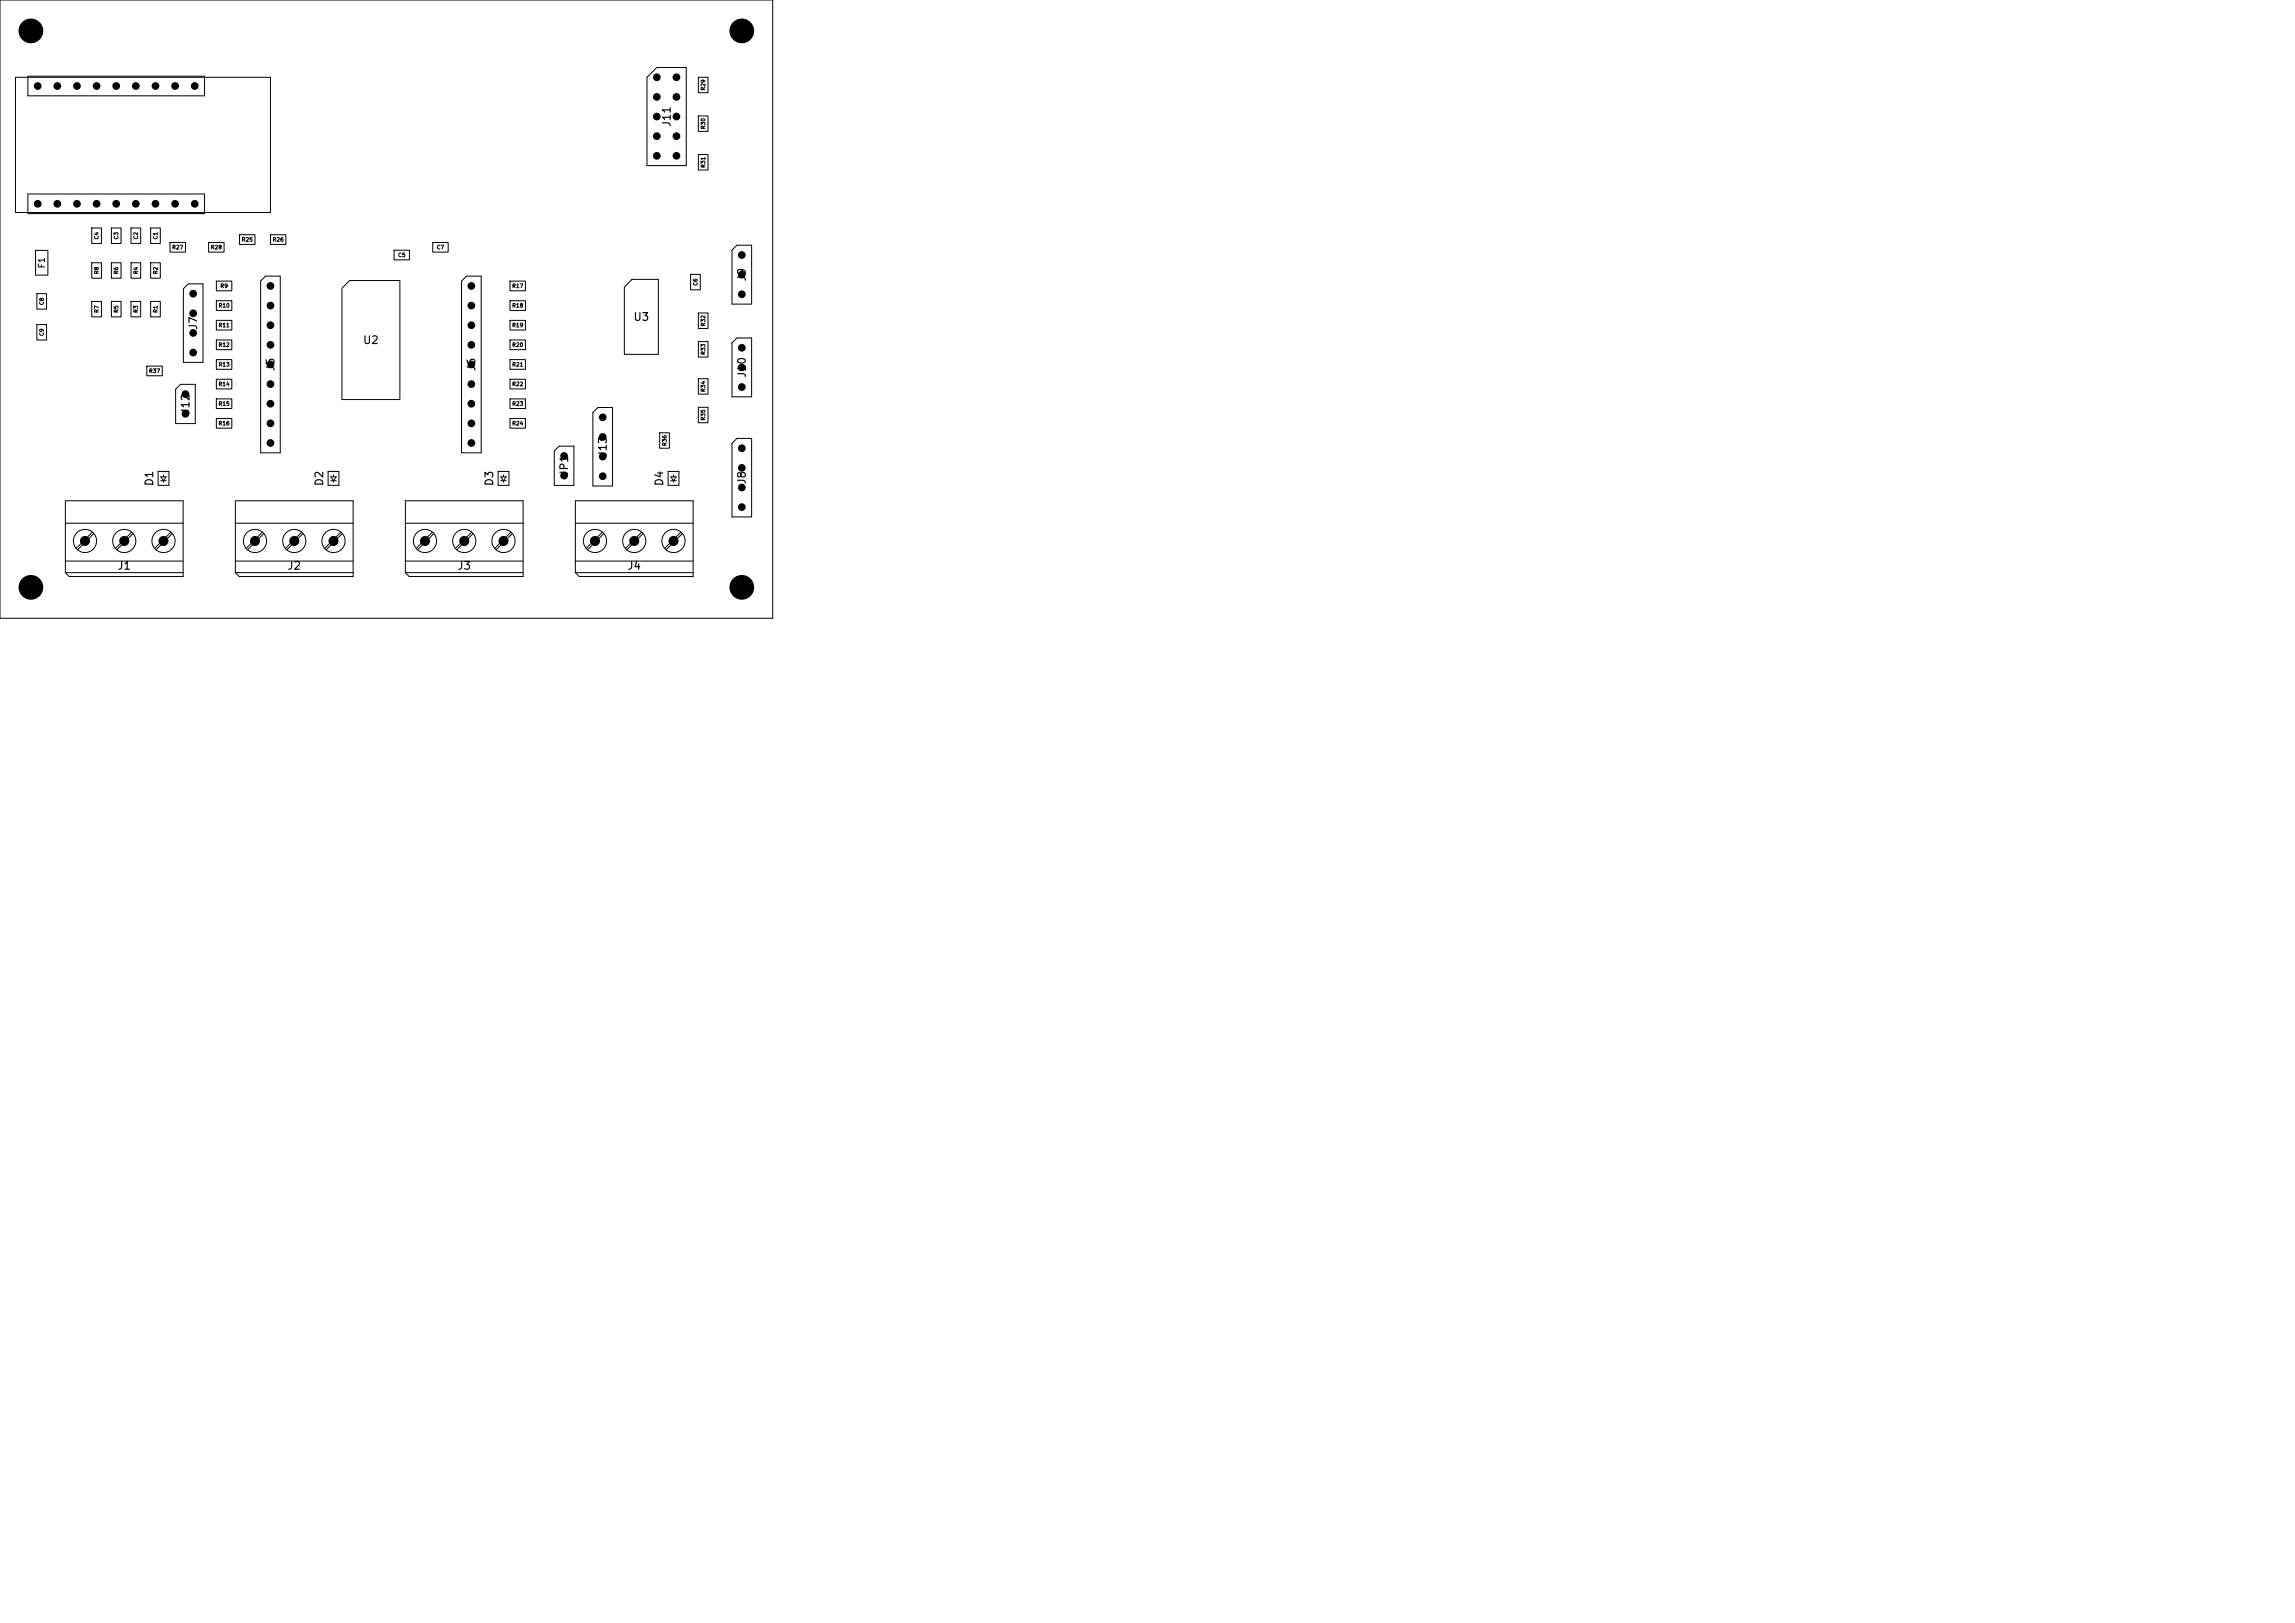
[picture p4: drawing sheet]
<svg xmlns="http://www.w3.org/2000/svg" width="297mm" height="210mm" viewBox="0 0 297 210" stroke-linecap="round" stroke-linejoin="round" font-family="sans-serif">
<defs><g id="words">
<g font-size="1">
<text x="87" y="16.5" transform="rotate(-90 87 16.5)">J11</text>
<text x="81.9" y="41.8">U3</text>
<text x="96.8" y="36.5" transform="rotate(-90 96.8 36.5)">J9</text>
<text x="25.8" y="42.8" transform="rotate(-90 25.8 42.8)">J7</text>
<text x="46.9" y="44.8">U2</text>
<text x="24.8" y="53.7" transform="rotate(-90 24.8 53.7)">J12</text>
<text x="35.8" y="48.1" transform="rotate(-90 35.8 48.1)">J5</text>
<text x="61.8" y="48.1" transform="rotate(-90 61.8 48.1)">J6</text>
<text x="96.8" y="49" transform="rotate(-90 96.8 49)">J10</text>
<text x="78.8" y="59.2" transform="rotate(-90 78.8 59.2)">J13</text>
<text x="20.1" y="63" transform="rotate(-90 20.1 63)">D1</text>
<text x="42.1" y="63" transform="rotate(-90 42.1 63)">D2</text>
<text x="64.1" y="63" transform="rotate(-90 64.1 63)">D3</text>
<text x="73.8" y="61.7" transform="rotate(-90 73.8 61.7)">JP1</text>
<text x="86.1" y="63" transform="rotate(-90 86.1 63)">D4</text>
<text x="96.8" y="62.8" transform="rotate(-90 96.8 62.8)">J8</text>
<text x="15.1" y="74">J1</text>
<text x="37.1" y="74">J2</text>
<text x="59.1" y="74">J3</text>
<text x="81.1" y="74">J4</text>
</g>
<text font-size=".8" x="6" y="34.8" transform="rotate(-90 6 34.8)">F1</text>
<g font-size=".5">
<text x="91.4" y="11.8" transform="rotate(-90 91.4 11.8)">R29</text>
<text x="91.4" y="16.8" transform="rotate(-90 91.4 16.8)">R30</text>
<text x="91.4" y="21.8" transform="rotate(-90 91.4 21.8)">R31</text>
<text x="12.9" y="35.5" transform="rotate(-90 12.9 35.5)">R8</text>
<text x="12.9" y="31" transform="rotate(-90 12.9 31)">C4</text>
<text x="15.4" y="35.5" transform="rotate(-90 15.4 35.5)">R6</text>
<text x="15.4" y="31" transform="rotate(-90 15.4 31)">C3</text>
<text x="18" y="35.5" transform="rotate(-90 18 35.5)">R4</text>
<text x="18" y="31" transform="rotate(-90 18 31)">C2</text>
<text x="20.5" y="35.5" transform="rotate(-90 20.5 35.5)">R2</text>
<text x="20.5" y="31" transform="rotate(-90 20.5 31)">C1</text>
<text x="22.2" y="32.4">R27</text>
<text x="27.2" y="32.4">R28</text>
<text x="31.2" y="31.4">R25</text>
<text x="35.2" y="31.4">R26</text>
<text x="51.5" y="33.4">C5</text>
<text x="56.5" y="32.4">C7</text>
<text x="5.8" y="39.5" transform="rotate(-90 5.8 39.5)">C8</text>
<text x="12.9" y="40.5" transform="rotate(-90 12.9 40.5)">R7</text>
<text x="15.4" y="40.5" transform="rotate(-90 15.4 40.5)">R5</text>
<text x="18" y="40.5" transform="rotate(-90 18 40.5)">R3</text>
<text x="20.5" y="40.5" transform="rotate(-90 20.5 40.5)">R1</text>
<text x="28.2" y="39.9">R10</text>
<text x="28.5" y="37.4">R9</text>
<text x="66.2" y="39.9">R18</text>
<text x="66.2" y="37.4">R17</text>
<text x="90.4" y="37" transform="rotate(-90 90.4 37)">C6</text>
<text x="5.8" y="43.5" transform="rotate(-90 5.8 43.5)">C9</text>
<text x="28.2" y="42.5">R11</text>
<text x="28.2" y="45">R12</text>
<text x="28.2" y="47.5">R13</text>
<text x="66.2" y="45">R20</text>
<text x="66.2" y="42.5">R19</text>
<text x="66.2" y="47.5">R21</text>
<text x="91.4" y="46" transform="rotate(-90 91.4 46)">R33</text>
<text x="91.4" y="42.3" transform="rotate(-90 91.4 42.3)">R32</text>
<text x="19.2" y="48.4">R37</text>
<text x="28.2" y="52.6">R15</text>
<text x="28.2" y="50.1">R14</text>
<text x="66.2" y="52.6">R23</text>
<text x="66.2" y="50.1">R22</text>
<text x="91.4" y="50.8" transform="rotate(-90 91.4 50.8)">R34</text>
<text x="28.2" y="55.2">R16</text>
<text x="66.2" y="55.2">R24</text>
<text x="86.4" y="57.8" transform="rotate(-90 86.4 57.8)">R36</text>
<text x="91.4" y="54.5" transform="rotate(-90 91.4 54.5)">R35</text>
</g>
</g></defs>
<g fill="none" stroke="#000" stroke-width=".13">
<path d="M0 0h100v80h-100zM2 10h33v17.5h-33zM3.6 9.9h22.9v2.5h-22.9zM83.7 10l1.3-1.3h3.8v12.7h-5.1zM90.4 15h1.2v2h-1.2zM90.4 10h1.2v2h-1.2zM90.4 20h1.2v2h-1.2zM3.6 25.1h22.9v2.5h-22.9zM4.6 32.4h1.6v3.2h-1.6zM4.8 38h1.2v2h-1.2zM11.9 39h1.2v2h-1.2zM11.9 29.5h1.2v2h-1.2z"/>
<path d="M11.9 34h1.2v2h-1.2zM14.4 34h1.3v2h-1.3zM14.4 39h1.3v2h-1.3zM14.4 29.5h1.3v2h-1.3zM17 39h1.2v2h-1.2zM17 29.5h1.2v2h-1.2zM17 34h1.2v2h-1.2zM19.5 34h1.2v2h-1.2zM19.5 29.5h1.2v2h-1.2zM19.5 39h1.2v2h-1.2zM22 31.4h2v1.2h-2zM24.4 36.7h1.9v10.2h-2.6v-9.5z"/>
<path d="M27 31.4h2v1.2h-2zM28 36.4h2v1.2h-2zM28 38.9h2v1.3h-2zM31 30.4h2v1.2h-2zM34.4 35.7h1.9v22.9h-2.6v-22.2zM35 30.4h2v1.2h-2zM45.3 36.3h6.4v15.4h-7.4v-14.4zM51 32.4h2v1.2h-2zM56 31.4h2v1.2h-2zM59.7 36.4l.7-.7h1.9v22.9h-2.6zM66 38.9h2v1.3h-2zM66 36.4h2v1.2h-2z"/>
<path d="M81.8 36.2h3.4v9.7h-4.4v-8.7zM89.4 35.5h1.2v2h-1.2zM95.4 31.7h1.9v7.7h-2.6v-7zM4.8 42h1.2v2h-1.2zM19 47.4h2v1.2h-2zM23.4 49.7h1.9v5.1h-2.6v-4.4zM28 41.5h2v1.2h-2zM28 54.2h2v1.2h-2zM28 51.6h2v1.3h-2zM28 44h2v1.2h-2zM28 46.5h2v1.3h-2zM28 49.1h2v1.2h-2z"/>
<path d="M66 51.6h2v1.3h-2zM66 54.2h2v1.2h-2zM66 49.1h2v1.2h-2zM66 44h2v1.2h-2zM66 41.5h2v1.2h-2zM66 46.5h2v1.3h-2zM71.7 58.4l.7-.7h1.9v5.1h-2.6zM76.7 53.4l.7-.7h1.9v10.2h-2.6zM85.4 56h1.2v2h-1.2zM90.4 49h1.2v2h-1.2zM90.4 40.5h1.2v2h-1.2zM90.4 52.7h1.2v2h-1.2z"/>
<path d="M90.4 44.2h1.2v2h-1.2zM94.7 57.4l.7-.7h1.9v10.2h-2.6zM95.4 43.7h1.9v7.7h-2.6v-7zM8.5 64.8h15.2v9.8h-14.7l-.5-.5zM8.5 67.7h15.2M8.5 72.6h15.2M8.5 74.1h15.2M12 68.9l-2.1 2.1M12.1 69l-2.1 2.1M17 68.9l-2.1 2.1M17.2 69l-2.1 2.1M20.5 61h1.4v1.8h-1.4z"/>
<path d="M20.8 61.7h.7l-.3 .5zM20.8 62.2h.7M21.2 61.5v.2M21.2 62.2v.2M22.1 68.9l-2.1 2.1M22.3 69l-2.1 2.1M30.5 64.8h15.2v9.8h-14.7l-.5-.5zM30.5 67.7h15.2M30.5 72.6h15.2M30.5 74.1h15.2M34 68.9l-2.1 2.1M34.1 69l-2.1 2.1"/>
<path d="M39 68.9l-2.1 2.1M39.2 69l-2.1 2.1M42.5 61h1.4v1.8h-1.4zM42.8 61.7h.7l-.3 .5zM42.8 62.2h.7M43.2 61.5v.2M43.2 62.2v.2M44.1 68.9l-2.1 2.1M44.3 69l-2.1 2.1M52.5 64.8h15.2v9.8h-14.7l-.5-.5zM52.5 67.7h15.2M52.5 72.6h15.2"/>
<path d="M52.5 74.1h15.2M56 68.9l-2.1 2.1M56.1 69l-2.1 2.1M61 68.9l-2.1 2.1M61.2 69l-2.1 2.1M64.5 61h1.4v1.8h-1.4zM64.8 61.7h.7l-.3 .5zM64.8 62.2h.7M65.2 61.5v.2M65.2 62.2v.2M66.1 68.9l-2.1 2.1M66.3 69l-2.1 2.1"/>
<path d="M74.5 64.8h15.2v9.8h-14.7l-.5-.5zM74.5 67.7h15.2M74.5 72.6h15.2M74.5 74.1h15.2M78 68.9l-2.1 2.1M78.1 69l-2.1 2.1M83 68.9l-2.1 2.1M83.2 69l-2.1 2.1M86.5 61h1.4v1.8h-1.4zM86.8 61.7h.7l-.3 .5zM86.8 62.2h.7M87.2 61.5v.2"/>
<path d="M87.2 62.2v.2M88.1 68.9l-2.1 2.1M88.3 69l-2.1 2.1"/>
<circle cx="11" cy="70" r="1.5"/>
<circle cx="16.1" cy="70" r="1.5"/>
<circle cx="21.2" cy="70" r="1.5"/>
<circle cx="33" cy="70" r="1.5"/>
<circle cx="38.1" cy="70" r="1.5"/>
<circle cx="43.2" cy="70" r="1.5"/>
<circle cx="55" cy="70" r="1.5"/>
<circle cx="60.1" cy="70" r="1.5"/>
<circle cx="65.2" cy="70" r="1.5"/>
<circle cx="77" cy="70" r="1.5"/>
<circle cx="82.1" cy="70" r="1.5"/>
<circle cx="87.2" cy="70" r="1.5"/>
</g>
<g fill="#000">
<circle cx="4" cy="4" r="1.6"/>
<circle cx="4.9" cy="11.1" r=".5"/>
<circle cx="7.4" cy="11.1" r=".5"/>
<circle cx="10" cy="11.1" r=".5"/>
<circle cx="12.5" cy="11.1" r=".5"/>
<circle cx="15" cy="11.1" r=".5"/>
<circle cx="17.6" cy="11.1" r=".5"/>
<circle cx="20.1" cy="11.1" r=".5"/>
<circle cx="22.7" cy="11.1" r=".5"/>
<circle cx="25.2" cy="11.1" r=".5"/>
<circle cx="85" cy="15.1" r=".5"/>
<circle cx="85" cy="12.5" r=".5"/>
<circle cx="85" cy="17.6" r=".5"/>
<circle cx="85" cy="10" r=".5"/>
<circle cx="87.5" cy="10" r=".5"/>
<circle cx="87.5" cy="17.6" r=".5"/>
<circle cx="87.5" cy="12.5" r=".5"/>
<circle cx="87.5" cy="15.1" r=".5"/>
<circle cx="96" cy="4" r="1.6"/>
<circle cx="4.9" cy="26.4" r=".5"/>
<circle cx="7.4" cy="26.4" r=".5"/>
<circle cx="10" cy="26.4" r=".5"/>
<circle cx="12.5" cy="26.4" r=".5"/>
<circle cx="15" cy="26.4" r=".5"/>
<circle cx="17.6" cy="26.4" r=".5"/>
<circle cx="20.1" cy="26.4" r=".5"/>
<circle cx="22.7" cy="26.4" r=".5"/>
<circle cx="25" cy="38" r=".5"/>
<circle cx="25.2" cy="26.4" r=".5"/>
<circle cx="35" cy="39.5" r=".5"/>
<circle cx="35" cy="37" r=".5"/>
<circle cx="61" cy="39.5" r=".5"/>
<circle cx="61" cy="37" r=".5"/>
<circle cx="85" cy="20.2" r=".5"/>
<circle cx="87.5" cy="20.2" r=".5"/>
<circle cx="96" cy="35.5" r=".5"/>
<circle cx="96" cy="33" r=".5"/>
<circle cx="96" cy="38.1" r=".5"/>
<circle cx="24" cy="53.5" r=".5"/>
<circle cx="24" cy="51" r=".5"/>
<circle cx="25" cy="45.6" r=".5"/>
<circle cx="25" cy="40.5" r=".5"/>
<circle cx="25" cy="43.1" r=".5"/>
<circle cx="35" cy="42.1" r=".5"/>
<circle cx="35" cy="49.7" r=".5"/>
<circle cx="35" cy="44.6" r=".5"/>
<circle cx="35" cy="52.2" r=".5"/>
<circle cx="35" cy="47.2" r=".5"/>
<circle cx="35" cy="54.8" r=".5"/>
<circle cx="35" cy="57.3" r=".5"/>
<circle cx="61" cy="42.1" r=".5"/>
<circle cx="61" cy="54.8" r=".5"/>
<circle cx="61" cy="49.7" r=".5"/>
<circle cx="61" cy="47.2" r=".5"/>
<circle cx="61" cy="52.2" r=".5"/>
<circle cx="61" cy="44.6" r=".5"/>
<circle cx="61" cy="57.3" r=".5"/>
<circle cx="73" cy="59" r=".5"/>
<circle cx="78" cy="54" r=".5"/>
<circle cx="78" cy="56.5" r=".5"/>
<circle cx="78" cy="59.1" r=".5"/>
<circle cx="96" cy="58" r=".5"/>
<circle cx="96" cy="47.5" r=".5"/>
<circle cx="96" cy="50.1" r=".5"/>
<circle cx="96" cy="45" r=".5"/>
<circle cx="4" cy="76" r="1.6"/>
<circle cx="11" cy="70" r=".65"/>
<circle cx="16.1" cy="70" r=".65"/>
<circle cx="21.2" cy="70" r=".65"/>
<circle cx="33" cy="70" r=".65"/>
<circle cx="38.1" cy="70" r=".65"/>
<circle cx="43.2" cy="70" r=".65"/>
<circle cx="55" cy="70" r=".65"/>
<circle cx="60.1" cy="70" r=".65"/>
<circle cx="65.2" cy="70" r=".65"/>
<circle cx="73" cy="61.5" r=".5"/>
<circle cx="77" cy="70" r=".65"/>
<circle cx="78" cy="61.6" r=".5"/>
<circle cx="82.1" cy="70" r=".65"/>
<circle cx="87.2" cy="70" r=".65"/>
<circle cx="96" cy="65.6" r=".5"/>
<circle cx="96" cy="63.1" r=".5"/>
<circle cx="96" cy="60.5" r=".5"/>
<circle cx="96" cy="76" r="1.6"/>
</g>
<use href="#words"/>
</svg>
